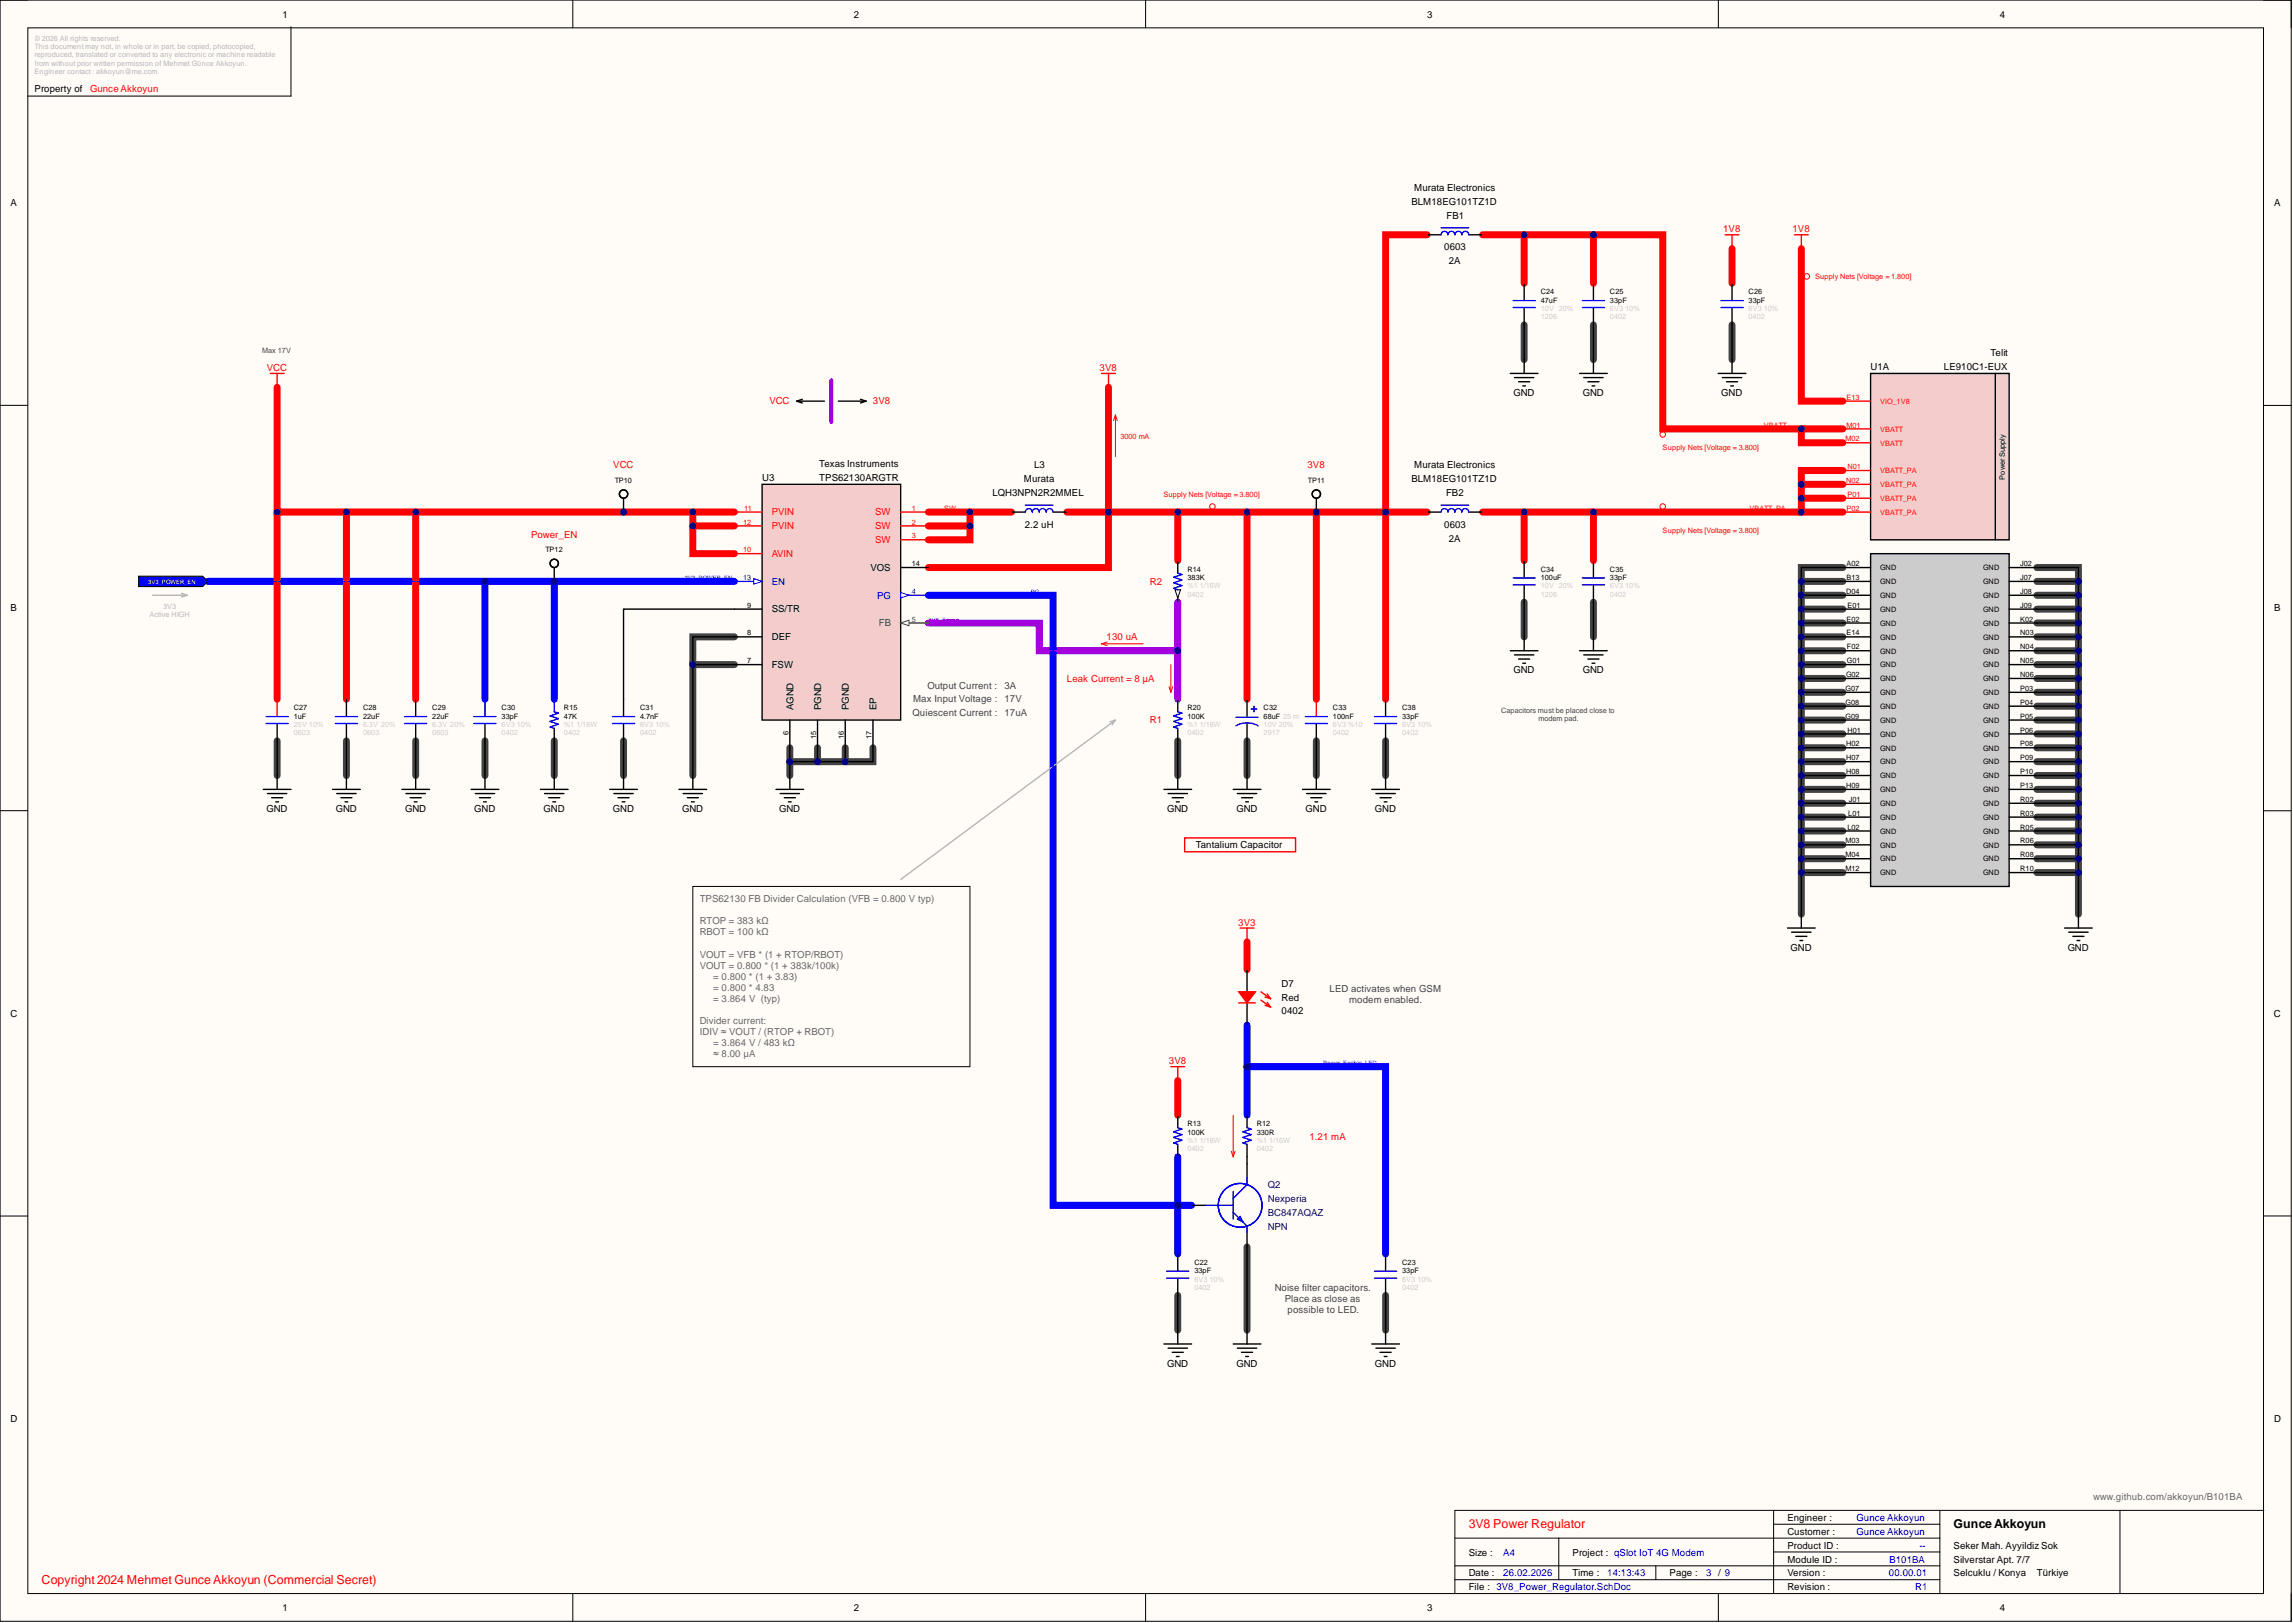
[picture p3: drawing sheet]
<svg xmlns="http://www.w3.org/2000/svg" width="420mm" height="297mm" viewBox="0 0 420 297" stroke-linecap="round" stroke-linejoin="round" font-family="sans-serif">
<defs><g id="words">
<g font-size="2.3" fill="#f00">
<text x="268.9" y="279.7">3V8 Power Regulator</text>
<text x="7.6" y="289.9">Copyright 2024 Mehmet Gunce Akkoyun (Commercial Secret)</text>
</g>
<text font-size="2.3" x="357.7" y="279.7">Gunce Akkoyun</text>
<g font-size="1.8">
<text x="51.7" y="3.2">1</text>
<text x="156.3" y="3.2">2</text>
<text x="261.3" y="3.2">3</text>
<text x="366.1" y="3.2">4</text>
<text x="6.3" y="16.9">Property of</text>
<text x="258.9" y="34.9">Murata Electronics</text>
<text x="1.9" y="37.7">A</text>
<text x="258.4" y="37.5">BLM18EG101TZ1D</text>
<text x="264.8" y="40">FB1</text>
<text x="416.4" y="37.7">A</text>
<text x="264.4" y="45.8">0603</text>
<text x="265.3" y="48.4">2A</text>
<text x="364.4" y="65.1">Telit</text>
<text x="342.4" y="67.7">U1A</text>
<text x="355.9" y="67.7">LE910C1-EUX</text>
<text x="277.1" y="72.5">GND</text>
<text x="289.8" y="72.5">GND</text>
<text x="315.1" y="72.5">GND</text>
<text x="139.5" y="88">U3</text>
<text x="150" y="88">TPS62130ARGTR</text>
<text x="150" y="85.4">Texas Instruments</text>
<text x="187.5" y="88.2">Murata</text>
<text x="189.3" y="85.7">L3</text>
<text x="258.4" y="88.2">BLM18EG101TZ1D</text>
<text x="258.9" y="85.7">Murata Electronics</text>
<text x="181.7" y="90.8">LQH3NPN2R2MMEL</text>
<text x="264.7" y="90.8">FB2</text>
<text x="187.6" y="96.6">2.2 uH</text>
<text x="264.4" y="96.6">0603</text>
<text x="265.3" y="99.1">2A</text>
<text x="159.4" y="104.5">VOS</text>
<text x="1.9" y="111.9">B</text>
<text x="141.3" y="112.1">SS/TR</text>
<text x="416.4" y="111.9">B</text>
<text x="141.3" y="117.2">DEF</text>
<text x="141.3" y="122.2">FSW</text>
<text x="277.1" y="123.2">GND</text>
<text x="289.8" y="123.2">GND</text>
<text x="145.3" y="130" transform="rotate(-90 145.3 130)">AGND</text>
<text x="150.3" y="130" transform="rotate(-90 150.3 130)">PGND</text>
<text x="155.4" y="130" transform="rotate(-90 155.4 130)">PGND</text>
<text x="160.5" y="130" transform="rotate(-90 160.5 130)">EP</text>
<text x="48.8" y="148.6">GND</text>
<text x="61.5" y="148.6">GND</text>
<text x="74.2" y="148.6">GND</text>
<text x="86.8" y="148.6">GND</text>
<text x="99.5" y="148.6">GND</text>
<text x="112.2" y="148.6">GND</text>
<text x="124.9" y="148.6">GND</text>
<text x="142.6" y="148.6">GND</text>
<text x="213.7" y="148.6">GND</text>
<text x="226.4" y="148.6">GND</text>
<text x="239" y="148.6">GND</text>
<text x="251.7" y="148.6">GND</text>
<text x="218.9" y="155.2">Tantalium Capacitor</text>
<text x="327.8" y="174">GND</text>
<text x="378.6" y="174">GND</text>
<text x="234.6" y="185.7">0402</text>
<text x="234.6" y="183.1">Red</text>
<text x="234.6" y="180.6">D7</text>
<text x="1.9" y="186.1">C</text>
<text x="416.3" y="186.1">C</text>
<text x="213.7" y="250.2">GND</text>
<text x="226.4" y="250.2">GND</text>
<text x="251.7" y="250.2">GND</text>
<text x="1.9" y="260.3">D</text>
<text x="416.4" y="260.3">D</text>
<text x="327.2" y="278.4">Engineer :</text>
<text x="327.2" y="280.9">Customer :</text>
<text x="268.9" y="284.7">Size :</text>
<text x="287.9" y="284.7">Project : qSlot IoT 4G Modem</text>
<text x="327.2" y="283.4">Product ID :</text>
<text x="327.2" y="286">Module ID :</text>
<text x="357.7" y="283.4">Seker Mah. Ayyildiz Sok</text>
<text x="357.7" y="286">Silverstar Apt. 7/7</text>
<text x="268.9" y="291.1">File : 3V8_Power_Regulator.SchDoc</text>
<text x="268.9" y="288.5">Date :</text>
<text x="287.9" y="288.5">Time :</text>
<text x="305.7" y="288.5">Page :</text>
<text x="327.2" y="291.1">Revision :</text>
<text x="327.2" y="288.5">Version :</text>
<text x="357.7" y="288.5">Selcuklu / Konya</text>
<text x="372.9" y="288.5">Türkiye</text>
<text x="51.7" y="294.9">1</text>
<text x="156.3" y="294.9">2</text>
<text x="261.3" y="294.9">3</text>
<text x="366.1" y="294.9">4</text>
</g>
<g font-size="1.8" fill="#f00">
<text x="16.5" y="16.9">Gunce Akkoyun</text>
<text x="315.5" y="42.5">1V8</text>
<text x="328.2" y="42.5">1V8</text>
<text x="48.9" y="67.9">VCC</text>
<text x="201.3" y="67.9">3V8</text>
<text x="140.9" y="74">VCC</text>
<text x="159.8" y="74">3V8</text>
<text x="112.3" y="85.7">VCC</text>
<text x="239.4" y="85.7">3V8</text>
<text x="141.3" y="94.3">PVIN</text>
<text x="160.2" y="94.3">SW</text>
<text x="97.2" y="98.4">Power_EN</text>
<text x="141.3" y="101.9">AVIN</text>
<text x="141.3" y="96.9">PVIN</text>
<text x="160.2" y="96.9">SW</text>
<text x="160.2" y="99.4">SW</text>
<text x="210.5" y="107">R2</text>
<text x="202.6" y="117.2">130 uA</text>
<text x="195.3" y="124.8">Leak Current = 8 µA</text>
<text x="210.5" y="132.4">R1</text>
<text x="226.7" y="169.4">3V3</text>
<text x="214" y="194.8">3V8</text>
<text x="239.7" y="208.6">1.21 mA</text>
</g>
<g font-size="1.8" fill="#00f">
<text x="141.3" y="107">EN</text>
<text x="160.6" y="109.5">PG</text>
<text x="339.9" y="278.4">Gunce Akkoyun</text>
<text x="339.9" y="280.9">Gunce Akkoyun</text>
<text x="275.2" y="284.7">A4</text>
<text x="345.9" y="286">B101BA</text>
<text x="351.4" y="283.4">--</text>
<text x="275.2" y="288.5">26.02.2026</text>
<text x="294.3" y="288.5">14:13:43</text>
<text x="312.3" y="288.5">3 / 9</text>
<text x="345.8" y="288.5">00.00.01</text>
<text x="350.7" y="291.1">R1</text>
</g>
<text font-size="1.8" fill="#38761d" x="160.9" y="114.6">FB</text>
<g font-size="1.8" fill="#434343">
<text x="167.1" y="131.1">Quiescent Current :</text>
<text x="167.2" y="128.6">Max Input Voltage :</text>
<text x="169.8" y="126">Output Current :</text>
<text x="183.9" y="126">3A</text>
<text x="183.9" y="128.6">17V</text>
<text x="183.9" y="131.1">17uA</text>
<text x="243.4" y="181.6">LED activates when GSM</text>
<text x="247" y="183.6">modem enabled.</text>
<text x="233.4" y="236.2">Noise filter capacitors.</text>
<text x="235.2" y="238.3">Place as close as</text>
<text x="235.7" y="240.3">possible to LED.</text>
</g>
<g font-size="1.8" fill="#666">
<text x="128.1" y="165.1">TPS62130 FB Divider Calculation (VFB = 0.800 V typ)</text>
<text x="128.1" y="169.2">RTOP = 383 kΩ</text>
<text x="128.1" y="171.2">RBOT = 100 kΩ</text>
<text x="128.1" y="175.3">VOUT = VFB * (1 + RTOP/RBOT)</text>
<text x="128.1" y="177.3">VOUT = 0.800 * (1 + 383k/100k)</text>
<text x="130.6" y="179.3">= 0.800 * (1 + 3.83)</text>
<text x="130.6" y="181.4">= 0.800 * 4.83</text>
<text x="130.6" y="183.4">= 3.864 V (typ)</text>
<text x="128.1" y="187.4">Divider current:</text>
<text x="128.1" y="189.5">IDIV ≈ VOUT / (RTOP + RBOT)</text>
<text x="130.6" y="191.5">= 3.864 V / 483 kΩ</text>
<text x="130.6" y="193.5">≈ 8.00 µA</text>
<text x="383.2" y="274.6">www.github.com/akkoyun/B101BA</text>
</g>
<g font-size="1.8" fill="#000080">
<text x="232.1" y="220">Nexperia</text>
<text x="232.1" y="217.5">Q2</text>
<text x="232.1" y="222.5">BC847AQAZ</text>
<text x="232.1" y="225.1">NPN</text>
</g>
<g font-size="1.4" fill="#b7b7b7">
<text x="6.3" y="7.4">© 2026 All rights reserved.</text>
<text x="6.3" y="9">This document may not, in whole or in part, be copied, photocopied,</text>
<text x="6.3" y="10.5">reproduced, translated or converted to any electronic or machine readable</text>
<text x="6.3" y="12">from without prior written permission of Mehmet Günce Akkoyun.</text>
<text x="6.3" y="13.5">Engineer contact : akkoyun@me.com</text>
<text x="27.4" y="113">Active HIGH</text>
<text x="29.8" y="111.5">3V3</text>
</g>
<g font-size="1.4">
<text x="282.1" y="53.9">C24</text>
<text x="294.8" y="53.9">C25</text>
<text x="320.1" y="53.9">C26</text>
<text x="282.1" y="55.4">47uF</text>
<text x="294.8" y="55.4">33pF</text>
<text x="320.1" y="55.4">33pF</text>
<text x="112.5" y="88.4">TP10</text>
<text x="239.5" y="88.4">TP11</text>
<text x="99.9" y="101.1">TP12</text>
<text x="166.9" y="103.6">14</text>
<text x="217.4" y="106.2">383K</text>
<text x="217.4" y="104.6">R14</text>
<text x="282.1" y="106.2">100uF</text>
<text x="282.1" y="104.6">C34</text>
<text x="294.8" y="106.2">33pF</text>
<text x="294.8" y="104.6">C35</text>
<text x="338.1" y="106.2">B13</text>
<text x="338.1" y="103.6">A02</text>
<text x="344.2" y="106.9">GND</text>
<text x="344.2" y="104.4">GND</text>
<text x="363.1" y="104.4">GND</text>
<text x="363.1" y="106.9">GND</text>
<text x="369.8" y="103.6">J02</text>
<text x="369.8" y="106.2">J07</text>
<text x="136.8" y="111.2">9</text>
<text x="338" y="108.7">D04</text>
<text x="338.1" y="113.8">E02</text>
<text x="338.2" y="111.2">E01</text>
<text x="344.2" y="112">GND</text>
<text x="344.2" y="109.5">GND</text>
<text x="363.1" y="109.5">GND</text>
<text x="363.1" y="112">GND</text>
<text x="369.8" y="113.8">K02</text>
<text x="369.8" y="108.7">J08</text>
<text x="369.8" y="111.2">J09</text>
<text x="136.8" y="116.3">8</text>
<text x="338.1" y="116.3">E14</text>
<text x="338.1" y="118.8">F02</text>
<text x="344.2" y="114.5">GND</text>
<text x="344.2" y="117.1">GND</text>
<text x="344.2" y="119.6">GND</text>
<text x="363.1" y="114.5">GND</text>
<text x="363.1" y="117.1">GND</text>
<text x="363.1" y="119.6">GND</text>
<text x="369.8" y="116.3">N03</text>
<text x="369.8" y="118.8">N04</text>
<text x="136.8" y="121.4">7</text>
<text x="338" y="123.9">G02</text>
<text x="338.1" y="121.4">G01</text>
<text x="344.2" y="122.1">GND</text>
<text x="344.2" y="124.7">GND</text>
<text x="363.1" y="122.1">GND</text>
<text x="363.1" y="124.7">GND</text>
<text x="369.8" y="121.4">N05</text>
<text x="369.8" y="123.9">N06</text>
<text x="53.8" y="131.5">1uF</text>
<text x="53.8" y="130">C27</text>
<text x="66.5" y="131.5">22uF</text>
<text x="66.5" y="130">C28</text>
<text x="79.1" y="131.5">22uF</text>
<text x="79.1" y="130">C29</text>
<text x="91.8" y="131.5">33pF</text>
<text x="91.8" y="130">C30</text>
<text x="103.2" y="131.5">47K</text>
<text x="103.2" y="130">R15</text>
<text x="117.2" y="131.5">4.7nF</text>
<text x="117.2" y="130">C31</text>
<text x="217.4" y="131.5">100K</text>
<text x="217.4" y="130">R20</text>
<text x="231.3" y="131.5">68uF 25 m</text>
<text x="231.3" y="130">C32</text>
<text x="244" y="131.5">100nF</text>
<text x="244" y="130">C33</text>
<text x="256.7" y="131.5">33pF</text>
<text x="256.7" y="130">C38</text>
<text x="337.9" y="126.5">G07</text>
<text x="337.9" y="129">G08</text>
<text x="337.9" y="131.5">G09</text>
<text x="344.2" y="127.2">GND</text>
<text x="344.2" y="129.8">GND</text>
<text x="363.1" y="127.2">GND</text>
<text x="363.1" y="129.8">GND</text>
<text x="369.8" y="126.5">P03</text>
<text x="369.8" y="129">P04</text>
<text x="369.8" y="131.5">P05</text>
<text x="338" y="136.6">H02</text>
<text x="338.2" y="134.1">H01</text>
<text x="344.2" y="134.8">GND</text>
<text x="344.2" y="137.4">GND</text>
<text x="344.2" y="132.3">GND</text>
<text x="363.1" y="132.3">GND</text>
<text x="363.1" y="134.8">GND</text>
<text x="363.1" y="137.4">GND</text>
<text x="369.8" y="134.1">P06</text>
<text x="369.8" y="136.6">P08</text>
<text x="338" y="139.1">H07</text>
<text x="338" y="141.7">H08</text>
<text x="344.2" y="139.9">GND</text>
<text x="344.2" y="142.4">GND</text>
<text x="363.1" y="139.9">GND</text>
<text x="363.1" y="142.4">GND</text>
<text x="369.8" y="139.1">P09</text>
<text x="369.8" y="141.7">P10</text>
<text x="338" y="144.2">H09</text>
<text x="338.4" y="149.3">L01</text>
<text x="338.5" y="146.8">J01</text>
<text x="344.2" y="147.5">GND</text>
<text x="344.2" y="145">GND</text>
<text x="363.1" y="145">GND</text>
<text x="363.1" y="147.5">GND</text>
<text x="369.8" y="144.2">P13</text>
<text x="369.8" y="146.8">R02</text>
<text x="369.8" y="149.3">R03</text>
<text x="337.9" y="154.4">M03</text>
<text x="338.2" y="151.8">L02</text>
<text x="344.2" y="150.1">GND</text>
<text x="344.2" y="152.6">GND</text>
<text x="344.2" y="155.1">GND</text>
<text x="363.1" y="150.1">GND</text>
<text x="363.1" y="152.6">GND</text>
<text x="363.1" y="155.1">GND</text>
<text x="369.8" y="151.8">R05</text>
<text x="369.8" y="154.4">R06</text>
<text x="337.9" y="156.9">M04</text>
<text x="337.9" y="159.4">M12</text>
<text x="344.2" y="157.7">GND</text>
<text x="344.2" y="160.2">GND</text>
<text x="363.1" y="157.7">GND</text>
<text x="363.1" y="160.2">GND</text>
<text x="369.8" y="156.9">R08</text>
<text x="369.8" y="159.4">R10</text>
<text x="217.4" y="207.7">100K</text>
<text x="217.4" y="206.1">R13</text>
<text x="230.1" y="207.7">330R</text>
<text x="230.1" y="206.1">R12</text>
<text x="218.7" y="233">33pF</text>
<text x="218.7" y="231.5">C22</text>
<text x="256.7" y="233">33pF</text>
<text x="256.7" y="231.5">C23</text>
</g>
<g font-size="1.4" fill="#f00">
<text x="332.3" y="51.1">Supply Nets [Voltage = 1.800]</text>
<text x="338.1" y="73.2">E13</text>
<text x="344.2" y="73.9">VIO_1V8</text>
<text x="205.1" y="80.3">3000 mA</text>
<text x="304.4" y="82.3">Supply Nets [Voltage = 3.800]</text>
<text x="322.9" y="78.2">VBATT</text>
<text x="337.9" y="80.8">M02</text>
<text x="338.1" y="78.2">M01</text>
<text x="344.2" y="79">VBATT</text>
<text x="344.2" y="81.5">VBATT</text>
<text x="338" y="88.4">N02</text>
<text x="338.2" y="85.9">N01</text>
<text x="344.2" y="86.6">VBATT_PA</text>
<text x="344.2" y="89.2">VBATT_PA</text>
<text x="136.2" y="93.5">11</text>
<text x="166.9" y="93.5">1</text>
<text x="172.8" y="93.5">SW</text>
<text x="213" y="90.9">Supply Nets [Voltage = 3.800]</text>
<text x="320.3" y="93.5">VBATT_PA</text>
<text x="338.1" y="93.5">P02</text>
<text x="338.2" y="90.9">P01</text>
<text x="344.2" y="91.7">VBATT_PA</text>
<text x="344.2" y="94.2">VBATT_PA</text>
<text x="136" y="101.1">10</text>
<text x="136" y="96">12</text>
<text x="166.9" y="96">2</text>
<text x="166.9" y="98.5">3</text>
<text x="304.4" y="97.5">Supply Nets [Voltage = 3.800]</text>
</g>
<g font-size="1.4" fill="#ccc">
<text x="282.1" y="58.4">1206</text>
<text x="282.1" y="56.9">10V 20%</text>
<text x="294.8" y="58.4">0402</text>
<text x="294.8" y="56.9">6V3</text>
<text x="320.1" y="58.4">0402</text>
<text x="320.1" y="56.9">6V3</text>
<text x="282.1" y="107.7">10V 20%</text>
<text x="294.8" y="107.7">6V3</text>
<text x="217.4" y="109.2">0402</text>
<text x="282.1" y="109.2">1206</text>
<text x="294.8" y="109.2">0402</text>
<text x="53.8" y="133.1">25V 10%</text>
<text x="91.8" y="134.6">0402</text>
<text x="91.8" y="133.1">6V3</text>
<text x="103.2" y="134.6">0402</text>
<text x="117.2" y="134.6">0402</text>
<text x="217.4" y="134.6">0402</text>
<text x="231.3" y="134.6">2917</text>
<text x="231.3" y="133.1">10V 20%</text>
<text x="244" y="134.6">0402</text>
<text x="256.7" y="134.6">0402</text>
<text x="256.7" y="133.1">6V3</text>
<text x="217.4" y="210.7">0402</text>
<text x="230.1" y="210.7">0402</text>
<text x="218.7" y="236.1">0402</text>
<text x="218.7" y="234.6">6V3</text>
<text x="256.7" y="236.1">0402</text>
<text x="256.7" y="234.6">6V3</text>
</g>
<g font-size="1.4" fill="#434343">
<text x="48" y="64.5">Max 17V</text>
<text x="274.8" y="130.5">Capacitors must be placed close to</text>
<text x="281.7" y="132">modem pad.</text>
</g>
<g font-size="1.4" fill="#00f">
<text x="136" y="106.2">13</text>
<text x="166.9" y="108.7">4</text>
</g>
<text font-size="1.4" fill="#38761d" x="166.9" y="113.8">5</text>
<g font-size="1.3">
<text x="367.1" y="87.8" transform="rotate(-90 367.1 87.8)">Power Supply</text>
<text x="144.3" y="134.5" transform="rotate(-90 144.3 134.5)">6</text>
<text x="149.4" y="135.3" transform="rotate(-90 149.4 135.3)">15</text>
<text x="154.5" y="135.3" transform="rotate(-90 154.5 135.3)">16</text>
<text x="159.6" y="135.3" transform="rotate(-90 159.6 135.3)">17</text>
</g>
<text font-size="1.1" fill="#fff" x="27.1" y="106.8">3V3_POWER_EN</text>
<g font-size="1.1" fill="#00f">
<text x="125.4" y="106.2">3V3_POWER_EN</text>
<text x="188.7" y="108.7">PG</text>
<text x="242.3" y="195">Power_Enable_LED</text>
</g>
<text font-size="1.1" fill="#90f" x="170" y="113.8">3V8_Sense</text>
</g></defs>
<path d="M0 0h419.5v296.7h-419.5z" fill-rule="evenodd" fill="#fffcf8"/>
<path d="M0 0h419.5v296.7h-419.5z" fill="none" stroke="#000" stroke-width=".18"/>
<path d="M5.1 5.1h409.3v286.6h-409.3z" fill-rule="evenodd" fill="#fffcf8"/>
<g fill="none" stroke="#000" stroke-width=".18">
<path d="M0 0h5.1M5.1 5.1h409.3v286.6h-409.3zM53.3 4.9v12.7h-48.2M104.9 0v5.1M209.7 0v5.1M314.6 0v5.1M414.4 0h5.1v5.1M0 74.2h5.1M414.4 74.2h5.1M0 148.4h5.1M414.4 148.4h5.1M126.8 162.2h50.8v33h-50.8z"/>
<path d="M0 222.6h5.1M414.4 222.5h5.1M324.7 279h30.5M324.7 276.4v15.3M355.2 276.4v15.3M388.1 276.4v15.3M414.5 276.4h-148.1v15.3M104.9 291.7v5M209.7 291.7v5M266.4 281.5h88.8M266.4 286.6h88.8M266.4 289.1h88.8"/>
<path d="M285.4 281.5v7.6M303.2 286.6v2.5M314.6 291.7v5M324.7 284h30.5M419.5 291.7v5"/>
</g>
<g fill="none" stroke="#434343" stroke-width="1.3">
<path d="M279 59.5v6.3M291.7 59.5v6.3M317.1 59.5v6.3M134.5 116.6h-7.7v5M279 110.2v6.4M291.7 110.2v6.4M329.8 119.1h7.6M329.8 116.6h7.6M329.8 114h7.6M329.8 111.5h7.6M329.8 108.9h7.6M329.8 106.4h7.6"/>
<path d="M337.4 103.9h-7.6v63.4M372.9 103.9h7.6v63.4M372.9 119.1h7.6M372.9 116.6h7.6M372.9 114h7.6M372.9 111.5h7.6M372.9 108.9h7.6M372.9 106.4h7.6M50.7 135.6v6.3M63.4 135.6v6.3M76.1 135.6v6.3M88.8 135.6v6.3"/>
<path d="M101.5 135.6v6.3M114.2 135.6v6.3M134.5 121.6h-7.7v20.3M144.6 136.9v5M149.7 136.9v2.5h-5.1M154.7 136.9v2.5h-5M159.8 136.9v2.5h-5.1M215.6 135.6v6.3M228.3 135.6v6.3M241 135.6v6.3M253.7 135.6v6.3M329.8 139.4h7.6"/>
<path d="M329.8 136.9h7.6M329.8 134.3h7.6M329.8 131.8h7.6M329.8 129.2h7.6M329.8 126.7h7.6M329.8 124.2h7.6M329.8 121.6h7.6M372.9 139.4h7.6M372.9 136.9h7.6M372.9 134.3h7.6M372.9 131.8h7.6M372.9 129.2h7.6"/>
<path d="M372.9 126.7h7.6M372.9 124.2h7.6M372.9 121.6h7.6M329.8 159.7h7.6M329.8 157.2h7.6M329.8 154.6h7.6M329.8 152.1h7.6M329.8 149.5h7.6M329.8 147h7.6M329.8 144.5h7.6M329.8 141.9h7.6M372.9 159.7h7.6"/>
<path d="M372.9 157.2h7.6M372.9 154.6h7.6M372.9 152.1h7.6M372.9 149.5h7.6M372.9 147h7.6M372.9 144.5h7.6M372.9 141.9h7.6M215.6 237.1v6.3M228.3 228.2v15.2M253.7 237.1v6.3"/>
</g>
<g fill="none" stroke="#f00" stroke-width="1.3">
<path d="M261.3 43h-7.6v85M271.4 43h20.3M279 43v8.9M291.7 43h12.7v35.5h25.4v2.5h7.6M291.7 43v8.9M317.1 45.5v6.4M329.8 45.5v27.9h7.6M50.7 70.9v22.8h83.8M202.9 70.9v33h-32.9M329.8 78.5h7.6M50.7 93.7v34.3M63.4 93.7v34.3"/>
<path d="M76.1 93.7v34.3M126.8 93.7v2.6h7.7M126.8 96.3v5h7.7M170 93.7h15.2M177.6 93.7v2.6h-7.6M177.6 96.3v2.5h-7.6M195.3 93.7h66M215.6 93.7v8.9M228.3 93.7v34.3M241 93.7v34.3M271.4 93.7h20.3M279 93.7v8.9"/>
<path d="M329.8 88.6v5.1h7.6M329.8 93.7h-38.1v8.9M329.8 91.2h7.6M329.8 88.6h7.6M337.4 86.1h-7.6v2.5M228.3 172.4v5.1M215.6 197.8v6.3"/>
</g>
<path d="M38.1 106.4h96.4M88.8 106.4v21.6M101.5 106.4v21.6M170 108.9h22.8v111.7h25.4M228.3 195.2h25.4v34.3M228.3 187.6v16.5M215.6 211.7v17.8" fill="none" stroke="#00f" stroke-width="1.3"/>
<path d="M170 114h20.3v5.1h25.3v8.9M215.6 110.2v8.9" fill="none" stroke="#90f" stroke-width="1.3"/>
<path d="M204.2 131.8l-39.3 29.2M204.2 131.8l-1 .3M204.2 131.8l-.6 .9" fill="none" stroke="#b7b7b7" stroke-width=".26"/>
<path d="M152.2 69.6v7.6" fill="none" stroke="#90f" stroke-width=".77"/>
<g fill="none" stroke="#000" stroke-width=".26">
<path d="M279 51.9v3M279 56.4v3.1M291.7 51.9v3M291.7 56.4v3.1M145.9 73.4h5M145.9 73.4l1 .4M146.9 73.1l-1 .3M153.5 73.4h5.1M157.5 73.1l1.1 .3M158.6 73.4l-1.1 .4M276.5 68.3h5.1M277.3 69.1h3.5"/>
<path d="M278 69.9h2.1M278.8 70.6h.5M279 65.8v2.5M289.2 68.3h5.1M290 69.1h3.5M290.7 69.9h2M291.5 70.6h.5M291.7 65.8v2.5M261.3 93.7h2.5M268.9 93.7h2.5M276.5 119.1h5.1M277.3 119.9h3.5"/>
<path d="M279 102.6v3M279 107.2v3M279 116.6v2.5M289.2 119.1h5.1M290 119.9h3.5M291.7 102.6v3M291.7 107.2v3M291.7 116.6v2.5M278 120.6h2.1M278.8 121.4h.5M290.7 120.6h2M291.5 121.4h.5"/>
<path d="M228.3 177.5v4M228.3 183.6v4M228.3 204.1v2.3M228.3 209.4v2.3M228.3 213v2.5M215.6 229.5v3M215.6 234v3.1M218.2 220.6h2.5M228.3 225.7v2.5M213.1 246h5.1M213.9 246.7h3.5M214.6 247.5h2"/>
<path d="M215.4 248.3h.5M215.6 243.4v2.6M225.8 246h5M226.5 246.7h3.6M227.3 247.5h2M228.1 248.3h.5M228.3 243.4v2.6"/>
</g>
<g fill="none" stroke="#00f" stroke-width=".26">
<path d="M277 55h4.1M277 56.3h4.1M289.7 55h4.1M289.7 56.3h4.1M263.8 93.7a.63 .63 0 0 1 .7-.6 .63 .63 0 0 1 .6 .6 .63 .63 0 0 1 .6-.6 .63 .63 0 0 1 .7 .6 .63 .63 0 0 1 .6-.6 .63 .63 0 0 1 .6 .6 .63 .63 0 0 1 .7-.6 .63 .63 0 0 1 .6 .6M263.8 92.5h5.1M277 105.8h4.1M277 107h4.1M289.7 105.8h4.1M289.7 107h4.1M225.8 218.1v5M228.3 206.4l.8 .2-1.6 .6 1.6 .5-1.6 .5 1.6 .5-1.6 .5 .8 .2"/>
<path d="M228.3 215.5v1.3l-2.5 2.5M213.6 232.7h4.1M213.6 233.9h4.1M220.7 220.6h5.1M225.8 221.9l2.5 2.5v1.3M227 222.6l.5 1-1-.5z"/>
<circle cx="227" cy="220.6" r="4"/>
</g>
<path d="M216.9 153.4h20.3v2.5h-20.3zM227 169.8h2.6M228.3 169.8v2.6M226.8 183.6h3" fill="none" stroke="#f00" stroke-width=".26"/>
<path d="M226.8 181.5h3l-1.5 2.1z" fill="#f00"/>
<path d="M315.8 43h2.6M317.1 43v2.5M328.5 43h2.6M329.8 43v2.5M226.8 181.5h3l-1.5 2.1zM230.8 181.5l1.8 1.3M230.8 183l1.8 1.3M231.6 182.5l1 .3M231.6 184l1 .3M232 181.9l.6 .9M232 183.4l.6 .9" fill="none" stroke="#f00" stroke-width=".26"/>
<g fill="none" stroke="#000" stroke-width=".26">
<path d="M317.1 51.9v3M317.1 56.4v3.1M314.6 68.3h5M315.3 69.1h3.6M316.1 69.9h2M316.9 70.6h.5M317.1 65.8v2.5M327.3 169.8h5M328 170.6h3.6M328.8 171.4h2M329.5 172.1h.5M329.8 167.3v2.5"/>
<path d="M378 169.8h5.1M378.7 170.6h3.6M379.5 171.4h2M380.3 172.1h.5M380.5 167.3v2.5M253.7 229.5v3M253.7 234v3.1M251.1 246h5.1M251.9 246.7h3.6M252.7 247.5h2M253.4 248.3h.5M253.7 243.4v2.6"/>
</g>
<path d="M225.4 210.7l.4 1M225.8 204.1v7.6M226.1 210.7l-.3 1" fill="none" stroke="#f00" stroke-width=".18"/>
<path d="M315.1 55h4M315.1 56.3h4M251.6 232.7h4.1M251.6 233.9h4.1" fill="none" stroke="#00f" stroke-width=".26"/>
<path d="M342.5 68.3h25.3v30.5h-25.3z" fill-rule="evenodd" fill="#f4cccc"/>
<path d="M342.5 68.3h25.3v30.5h-25.3zM365.3 68.3v30.5" fill="none" stroke="#000" stroke-width=".26"/>
<path d="M337.4 78.5h5.1M337.4 81h5.1M337.4 86.1h5.1M337.4 88.6h5.1M337.4 91.2h5.1M337.4 93.7h5.1" fill="none" stroke="#f00" stroke-width=".26"/>
<path d="M342.5 101.3h25.3v60.9h-25.3z" fill-rule="evenodd" fill="#ccc"/>
<g fill="none" stroke="#000" stroke-width=".26">
<path d="M261.3 43h2.5M268.9 43h2.5M337.4 106.4h5.1M337.4 111.5h5.1M337.4 114h5.1M337.4 116.6h5.1M337.4 119.1h5.1M337.4 103.9h5.1M337.4 108.9h5.1M342.5 101.3h25.3v60.9h-25.3zM367.8 106.4h5.1M367.8 111.5h5.1"/>
<path d="M367.8 114h5.1M367.8 116.6h5.1M367.8 119.1h5.1M367.8 103.9h5.1M367.8 108.9h5.1M50.7 132.5v3.1M88.8 132.5v3.1M101.5 133.3v2.3M337.4 121.6h5.1M337.4 124.2h5.1M337.4 134.3h5.1M337.4 136.9h5.1"/>
<path d="M337.4 126.7h5.1M337.4 129.2h5.1M337.4 131.8h5.1M337.4 139.4h5.1M367.8 121.6h5.1M367.8 124.2h5.1M367.8 134.3h5.1M367.8 136.9h5.1M367.8 126.7h5.1M367.8 129.2h5.1M367.8 131.8h5.1M367.8 139.4h5.1"/>
<path d="M48.2 144.5h5.1M49 145.2h3.5M49.7 146h2.1M50.5 146.8h.5M50.7 141.9v2.6M60.9 144.5h5.1M61.6 145.2h3.6M62.4 146h2M63.2 146.8h.5M63.4 141.9v2.6M73.6 144.5h5M74.3 145.2h3.6"/>
<path d="M75.1 146h2M75.9 146.8h.5M76.1 141.9v2.6M86.3 144.5h5M87 145.2h3.6M87.8 146h2M88.5 146.8h.5M88.8 141.9v2.6M98.9 144.5h5.1M99.7 145.2h3.5M100.5 146h2M101.2 146.8h.5"/>
<path d="M101.5 141.9v2.6M337.4 147h5.1M337.4 149.5h5.1M337.4 152.1h5.1M337.4 154.6h5.1M337.4 157.2h5.1M337.4 159.7h5.1M337.4 141.9h5.1M337.4 144.5h5.1M367.8 147h5.1M367.8 149.5h5.1M367.8 152.1h5.1"/>
<path d="M367.8 154.6h5.1M367.8 157.2h5.1M367.8 159.7h5.1M367.8 141.9h5.1M367.8 144.5h5.1"/>
</g>
<path d="M49.5 68.3h2.5M50.7 68.3v2.6M337.4 73.4h5.1M50.7 128v3" fill="none" stroke="#f00" stroke-width=".26"/>
<path d="M263.8 43a.63 .63 0 0 1 .7-.7 .63 .63 0 0 1 .6 .7 .63 .63 0 0 1 .6-.7 .63 .63 0 0 1 .7 .7 .63 .63 0 0 1 .6-.7 .63 .63 0 0 1 .6 .7 .63 .63 0 0 1 .7-.7 .63 .63 0 0 1 .6 .7M263.8 41.7h5.1M48.7 131.2h4.1M48.7 132.4h4.1M86.8 131.2h4M86.8 132.4h4M88.8 128v3M101.5 128v2.3l.7 .2-1.5 .5 1.5 .5-1.5 .5 1.5 .5-1.5 .6 .8 .2" fill="none" stroke="#00f" stroke-width=".26"/>
<path d="M27.9 108.9h6.4M33.2 108.6l1.1 .3M34.3 108.9l-1.1 .4" fill="none" stroke="#b7b7b7" stroke-width=".26"/>
<path d="M25.4 105.5h11.7l1 .9-1 1h-11.7z" fill-rule="evenodd" fill="#00f"/>
<path d="M25.4 105.5h11.7l1 .9-1 1h-11.7z" fill="none" stroke="#000" stroke-width=".18"/>
<g fill="none" stroke="#000" stroke-width=".26">
<path d="M185.2 93.7h2.5M192.8 93.7h2.5M114.2 128v3M114.2 132.5v3.1M228.3 128v3.2M228.3 132.4v3.2M241 132.5v3.1M253.7 128v3M253.7 132.5v3.1M111.6 144.5h5.1M112.4 145.2h3.5M113.1 146h2.1"/>
<path d="M113.9 146.8h.5M114.2 141.9v2.6M124.3 144.5h5.1M125.1 145.2h3.5M125.8 146h2.1M126.6 146.8h.5M126.8 141.9v2.6M142.1 144.5h5M142.8 145.2h3.6M143.6 146h2M144.3 146.8h.6M144.6 141.9v2.6"/>
<path d="M213.1 144.5h5.1M213.9 145.2h3.5M214.6 146h2M215.4 146.8h.5M215.6 141.9v2.6M225.8 144.5h5M226.5 145.2h3.6M227.3 146h2M228.1 146.8h.5M228.3 141.9v2.6M238.5 144.5h5M239.2 145.2h3.6"/>
<path d="M240 146h2M240.7 146.8h.5M241 141.9v2.6M251.1 144.5h5.1M251.9 145.2h3.6M252.7 146h2M253.4 146.8h.5M253.7 141.9v2.6"/>
</g>
<path d="M187.7 93.7a.63 .63 0 0 1 .7-.6 .63 .63 0 0 1 .6 .6 .63 .63 0 0 1 .6-.6 .63 .63 0 0 1 .7 .6 .63 .63 0 0 1 .6-.6 .63 .63 0 0 1 .6 .6 .63 .63 0 0 1 .7-.6 .63 .63 0 0 1 .6 .6M187.7 92.5h5.1M112.1 131.2h4.1M112.1 132.4h4.1M226.3 132.8a4 4 0 0 1 4.1 .1M226.3 131.3h4M229.1 129.8h1M229.6 129.2v1.1M239 131.2h4M239 132.4h4M251.6 131.2h4.1M251.6 132.4h4.1" fill="none" stroke="#00f" stroke-width=".26"/>
<path d="M241 128v3" fill="none" stroke="#f00" stroke-width=".26"/>
<path d="M201.7 117.8h7.6M201.7 117.8l1 .4M202.7 117.5l-1 .3M214 125.7l.4 1M214.4 121.6v5.1M214.7 125.7l-.3 1" fill="none" stroke="#f00" stroke-width=".18"/>
<circle cx="241" cy="93.7" r=".51" fill="#000080"/>
<circle cx="241" cy="93.7" r=".51" fill="none" stroke="#000080" stroke-width=".18"/>
<g fill="none" stroke="#000" stroke-width=".26">
<path d="M241 91.2v2.5"/>
<circle cx="241" cy="90.4" r=".76"/>
</g>
<circle cx="241" cy="93.7" r=".51" fill="#000080"/>
<circle cx="241" cy="93.7" r=".51" fill="none" stroke="#000080" stroke-width=".18"/>
<g fill="none" stroke="#f00" stroke-width=".18">
<path d="M222 93.2v.5"/>
<circle cx="222" cy="92.7" r=".51"/>
</g>
<circle cx="114.2" cy="93.7" r=".51" fill="#000080"/>
<circle cx="114.2" cy="93.7" r=".51" fill="none" stroke="#000080" stroke-width=".18"/>
<g fill="none" stroke="#000" stroke-width=".26">
<path d="M114.2 91.2v2.5"/>
<circle cx="114.2" cy="90.4" r=".76"/>
</g>
<circle cx="114.2" cy="93.7" r=".51" fill="#000080"/>
<circle cx="114.2" cy="93.7" r=".51" fill="none" stroke="#000080" stroke-width=".18"/>
<circle cx="101.5" cy="106.4" r=".51" fill="#000080"/>
<circle cx="101.5" cy="106.4" r=".51" fill="none" stroke="#000080" stroke-width=".18"/>
<g fill="none" stroke="#000" stroke-width=".26">
<path d="M101.5 103.9v2.5"/>
<circle cx="101.5" cy="103.1" r=".76"/>
</g>
<circle cx="101.5" cy="106.4" r=".51" fill="#000080"/>
<circle cx="101.5" cy="106.4" r=".51" fill="none" stroke="#000080" stroke-width=".18"/>
<path d="M201.7 68.3h2.5M202.9 68.3v2.6M214.4 195.2h2.5M215.6 195.2v2.6" fill="none" stroke="#f00" stroke-width=".26"/>
<path d="M215.6 102.6v2.3M215.6 107.9v2.3M215.6 128v2.3M215.6 133.3v2.3M215.6 204.1v2.3M215.6 209.4v2.3" fill="none" stroke="#000" stroke-width=".26"/>
<path d="M215.6 130.3l.8 .2-1.5 .5 1.5 .5-1.5 .5 1.5 .5-1.5 .6 .7 .2M215.6 206.4l.8 .2-1.5 .6 1.5 .5-1.5 .5 1.5 .5-1.5 .5 .7 .2" fill="none" stroke="#00f" stroke-width=".26"/>
<path d="M204.2 76v7.6M204.2 76l-.3 1M204.2 76l.4 1" fill="none" stroke="#f00" stroke-width=".18"/>
<path d="M215.1 107.9h1l-.5 1.6z" fill="#f8fcff"/>
<path d="M215.1 107.9h1l-.5 1.6z" fill="none" stroke="#000" stroke-width=".18"/>
<path d="M215.6 104.9l.8 .2-1.5 .5 1.5 .6-1.5 .5 1.5 .5-1.5 .5 .7 .2" fill="none" stroke="#00f" stroke-width=".26"/>
<g fill="none" stroke="#f00" stroke-width=".18">
<path d="M329.8 50.6h.5M304.4 78.5v.5M304.4 93.2v.5"/>
<circle cx="330.8" cy="50.6" r=".51"/>
<circle cx="304.4" cy="79.5" r=".51"/>
<circle cx="304.4" cy="92.7" r=".51"/>
</g>
<path d="M279 59.5v6.3M291.7 59.5v6.3M279 110.2v6.4M291.7 110.2v6.4" fill="none" stroke="#000" stroke-width=".26"/>
<path d="M271.4 93.7h20.3" fill="none" stroke="#f00" stroke-width=".26"/>
<circle cx="279" cy="93.7" r=".51" fill="#000080"/>
<circle cx="279" cy="93.7" r=".51" fill="none" stroke="#000080" stroke-width=".18"/>
<circle cx="291.7" cy="93.7" r=".51" fill="#000080"/>
<circle cx="291.7" cy="93.7" r=".51" fill="none" stroke="#000080" stroke-width=".18"/>
<path d="M271.4 43h20.3" fill="none" stroke="#f00" stroke-width=".26"/>
<circle cx="291.7" cy="43" r=".51" fill="#000080"/>
<circle cx="291.7" cy="43" r=".51" fill="none" stroke="#000080" stroke-width=".18"/>
<circle cx="279" cy="43" r=".51" fill="#000080"/>
<circle cx="279" cy="43" r=".51" fill="none" stroke="#000080" stroke-width=".18"/>
<path d="M261.3 43h-7.6v50.7" fill="none" stroke="#f00" stroke-width=".26"/>
<circle cx="253.7" cy="93.7" r=".51" fill="#000080"/>
<circle cx="253.7" cy="93.7" r=".51" fill="none" stroke="#000080" stroke-width=".18"/>
<path d="M228.3 211.7v1.3M215.6 237.1v6.3M228.3 228.2v15.2M253.7 237.1v6.3" fill="none" stroke="#000" stroke-width=".26"/>
<path d="M228.3 172.4v5.1" fill="none" stroke="#f00" stroke-width=".26"/>
<path d="M228.3 195.2v8.9" fill="none" stroke="#00f" stroke-width=".26"/>
<circle cx="228.3" cy="195.2" r=".51" fill="#000080"/>
<circle cx="228.3" cy="195.2" r=".51" fill="none" stroke="#000080" stroke-width=".18"/>
<path d="M228.3 195.2h25.4v34.3" fill="none" stroke="#00f" stroke-width=".26"/>
<circle cx="228.3" cy="195.2" r=".51" fill="#000080"/>
<circle cx="228.3" cy="195.2" r=".51" fill="none" stroke="#000080" stroke-width=".18"/>
<path d="M215.6 220.6v8.9" fill="none" stroke="#00f" stroke-width=".26"/>
<circle cx="215.6" cy="220.6" r=".51" fill="#000080"/>
<circle cx="215.6" cy="220.6" r=".51" fill="none" stroke="#000080" stroke-width=".18"/>
<path d="M317.1 59.5v6.3" fill="none" stroke="#000" stroke-width=".26"/>
<path d="M317.1 45.5v6.4" fill="none" stroke="#f00" stroke-width=".26"/>
<path d="M228.3 187.6v7.6" fill="none" stroke="#00f" stroke-width=".26"/>
<circle cx="228.3" cy="195.2" r=".51" fill="#000080"/>
<circle cx="228.3" cy="195.2" r=".51" fill="none" stroke="#000080" stroke-width=".18"/>
<path d="M291.7 43h12.7v35.5h25.4v2.5h7.6M329.8 45.5v27.9h7.6" fill="none" stroke="#f00" stroke-width=".26"/>
<circle cx="291.7" cy="43" r=".51" fill="#000080"/>
<circle cx="291.7" cy="43" r=".51" fill="none" stroke="#000080" stroke-width=".18"/>
<circle cx="329.8" cy="78.5" r=".51" fill="#000080"/>
<circle cx="329.8" cy="78.5" r=".51" fill="none" stroke="#000080" stroke-width=".18"/>
<path d="M337.4 86.1h-7.6v2.5" fill="none" stroke="#f00" stroke-width=".26"/>
<circle cx="329.8" cy="88.6" r=".51" fill="#000080"/>
<circle cx="329.8" cy="88.6" r=".51" fill="none" stroke="#000080" stroke-width=".18"/>
<path d="M50.7 70.9v22.8h83.8" fill="none" stroke="#f00" stroke-width=".26"/>
<circle cx="50.7" cy="93.7" r=".51" fill="#000080"/>
<circle cx="50.7" cy="93.7" r=".51" fill="none" stroke="#000080" stroke-width=".18"/>
<circle cx="63.4" cy="93.7" r=".51" fill="#000080"/>
<circle cx="63.4" cy="93.7" r=".51" fill="none" stroke="#000080" stroke-width=".18"/>
<circle cx="76.1" cy="93.7" r=".51" fill="#000080"/>
<circle cx="76.1" cy="93.7" r=".51" fill="none" stroke="#000080" stroke-width=".18"/>
<circle cx="114.2" cy="93.7" r=".51" fill="#000080"/>
<circle cx="114.2" cy="93.7" r=".51" fill="none" stroke="#000080" stroke-width=".18"/>
<circle cx="126.8" cy="93.7" r=".51" fill="#000080"/>
<circle cx="126.8" cy="93.7" r=".51" fill="none" stroke="#000080" stroke-width=".18"/>
<path d="M50.7 135.6v6.3M63.4 135.6v6.3M76.1 135.6v6.3M88.8 135.6v6.3M101.5 135.6v6.3" fill="none" stroke="#000" stroke-width=".26"/>
<path d="M38.1 106.4h96.4" fill="none" stroke="#00f" stroke-width=".26"/>
<circle cx="101.5" cy="106.4" r=".51" fill="#000080"/>
<circle cx="101.5" cy="106.4" r=".51" fill="none" stroke="#000080" stroke-width=".18"/>
<circle cx="88.8" cy="106.4" r=".51" fill="#000080"/>
<circle cx="88.8" cy="106.4" r=".51" fill="none" stroke="#000080" stroke-width=".18"/>
<path d="M144.6 136.9v5" fill="none" stroke="#000" stroke-width=".26"/>
<circle cx="144.6" cy="139.4" r=".51" fill="#000080"/>
<circle cx="144.6" cy="139.4" r=".51" fill="none" stroke="#000080" stroke-width=".18"/>
<path d="M149.7 136.9v2.5h-5.1" fill="none" stroke="#000" stroke-width=".26"/>
<circle cx="149.7" cy="139.4" r=".51" fill="#000080"/>
<circle cx="149.7" cy="139.4" r=".51" fill="none" stroke="#000080" stroke-width=".18"/>
<circle cx="144.6" cy="139.4" r=".51" fill="#000080"/>
<circle cx="144.6" cy="139.4" r=".51" fill="none" stroke="#000080" stroke-width=".18"/>
<path d="M154.7 136.9v2.5h-5" fill="none" stroke="#000" stroke-width=".26"/>
<circle cx="154.7" cy="139.4" r=".51" fill="#000080"/>
<circle cx="154.7" cy="139.4" r=".51" fill="none" stroke="#000080" stroke-width=".18"/>
<circle cx="149.7" cy="139.4" r=".51" fill="#000080"/>
<circle cx="149.7" cy="139.4" r=".51" fill="none" stroke="#000080" stroke-width=".18"/>
<path d="M159.8 136.9v2.5h-5.1" fill="none" stroke="#000" stroke-width=".26"/>
<circle cx="154.7" cy="139.4" r=".51" fill="#000080"/>
<circle cx="154.7" cy="139.4" r=".51" fill="none" stroke="#000080" stroke-width=".18"/>
<path d="M134.5 121.6h-7.7v20.3" fill="none" stroke="#000" stroke-width=".26"/>
<circle cx="126.8" cy="121.6" r=".51" fill="#000080"/>
<circle cx="126.8" cy="121.6" r=".51" fill="none" stroke="#000080" stroke-width=".18"/>
<path d="M134.5 116.6h-7.7v5" fill="none" stroke="#000" stroke-width=".26"/>
<circle cx="126.8" cy="121.6" r=".51" fill="#000080"/>
<circle cx="126.8" cy="121.6" r=".51" fill="none" stroke="#000080" stroke-width=".18"/>
<path d="M126.8 93.7v2.6h7.7" fill="none" stroke="#f00" stroke-width=".26"/>
<circle cx="126.8" cy="96.3" r=".51" fill="#000080"/>
<circle cx="126.8" cy="96.3" r=".51" fill="none" stroke="#000080" stroke-width=".18"/>
<circle cx="126.8" cy="93.7" r=".51" fill="#000080"/>
<circle cx="126.8" cy="93.7" r=".51" fill="none" stroke="#000080" stroke-width=".18"/>
<path d="M134.5 111.5h-20.3v16.5M114.2 135.6v6.3" fill="none" stroke="#000" stroke-width=".26"/>
<path d="M88.8 106.4v21.6" fill="none" stroke="#00f" stroke-width=".26"/>
<circle cx="88.8" cy="106.4" r=".51" fill="#000080"/>
<circle cx="88.8" cy="106.4" r=".51" fill="none" stroke="#000080" stroke-width=".18"/>
<path d="M101.5 106.4v21.6" fill="none" stroke="#00f" stroke-width=".26"/>
<circle cx="101.5" cy="106.4" r=".51" fill="#000080"/>
<circle cx="101.5" cy="106.4" r=".51" fill="none" stroke="#000080" stroke-width=".18"/>
<path d="M126.8 96.3v5h7.7" fill="none" stroke="#f00" stroke-width=".26"/>
<circle cx="126.8" cy="96.3" r=".51" fill="#000080"/>
<circle cx="126.8" cy="96.3" r=".51" fill="none" stroke="#000080" stroke-width=".18"/>
<path d="M170 93.7h15.2" fill="none" stroke="#f00" stroke-width=".26"/>
<circle cx="177.6" cy="93.7" r=".51" fill="#000080"/>
<circle cx="177.6" cy="93.7" r=".51" fill="none" stroke="#000080" stroke-width=".18"/>
<path d="M177.6 93.7v2.6h-7.6" fill="none" stroke="#f00" stroke-width=".26"/>
<circle cx="177.6" cy="93.7" r=".51" fill="#000080"/>
<circle cx="177.6" cy="93.7" r=".51" fill="none" stroke="#000080" stroke-width=".18"/>
<circle cx="177.6" cy="96.3" r=".51" fill="#000080"/>
<circle cx="177.6" cy="96.3" r=".51" fill="none" stroke="#000080" stroke-width=".18"/>
<path d="M177.6 96.3v2.5h-7.6" fill="none" stroke="#f00" stroke-width=".26"/>
<circle cx="177.6" cy="96.3" r=".51" fill="#000080"/>
<circle cx="177.6" cy="96.3" r=".51" fill="none" stroke="#000080" stroke-width=".18"/>
<path d="M228.3 135.6v6.3" fill="none" stroke="#000" stroke-width=".26"/>
<path d="M228.3 93.7v34.3" fill="none" stroke="#f00" stroke-width=".26"/>
<circle cx="228.3" cy="93.7" r=".51" fill="#000080"/>
<circle cx="228.3" cy="93.7" r=".51" fill="none" stroke="#000080" stroke-width=".18"/>
<path d="M241 93.7v34.3" fill="none" stroke="#f00" stroke-width=".26"/>
<circle cx="241" cy="93.7" r=".51" fill="#000080"/>
<circle cx="241" cy="93.7" r=".51" fill="none" stroke="#000080" stroke-width=".18"/>
<path d="M241 135.6v6.3M253.7 135.6v6.3" fill="none" stroke="#000" stroke-width=".26"/>
<path d="M253.7 93.7v34.3" fill="none" stroke="#f00" stroke-width=".26"/>
<circle cx="253.7" cy="93.7" r=".51" fill="#000080"/>
<circle cx="253.7" cy="93.7" r=".51" fill="none" stroke="#000080" stroke-width=".18"/>
<path d="M215.6 135.6v6.3" fill="none" stroke="#000" stroke-width=".26"/>
<path d="M215.6 110.2v8.9" fill="none" stroke="#90f" stroke-width=".26"/>
<circle cx="215.6" cy="119.1" r=".51" fill="#000080"/>
<circle cx="215.6" cy="119.1" r=".51" fill="none" stroke="#000080" stroke-width=".18"/>
<path d="M170 114h20.3v5.1h25.3v8.9" fill="none" stroke="#90f" stroke-width=".26"/>
<circle cx="215.6" cy="119.1" r=".51" fill="#000080"/>
<circle cx="215.6" cy="119.1" r=".51" fill="none" stroke="#000080" stroke-width=".18"/>
<path d="M215.6 93.7v8.9" fill="none" stroke="#f00" stroke-width=".26"/>
<circle cx="215.6" cy="93.7" r=".51" fill="#000080"/>
<circle cx="215.6" cy="93.7" r=".51" fill="none" stroke="#000080" stroke-width=".18"/>
<path d="M50.7 93.7v34.3" fill="none" stroke="#f00" stroke-width=".26"/>
<circle cx="50.7" cy="93.7" r=".51" fill="#000080"/>
<circle cx="50.7" cy="93.7" r=".51" fill="none" stroke="#000080" stroke-width=".18"/>
<path d="M63.4 93.7v34.3" fill="none" stroke="#f00" stroke-width=".26"/>
<circle cx="63.4" cy="93.7" r=".51" fill="#000080"/>
<circle cx="63.4" cy="93.7" r=".51" fill="none" stroke="#000080" stroke-width=".18"/>
<path d="M76.1 93.7v34.3" fill="none" stroke="#f00" stroke-width=".26"/>
<circle cx="76.1" cy="93.7" r=".51" fill="#000080"/>
<circle cx="76.1" cy="93.7" r=".51" fill="none" stroke="#000080" stroke-width=".18"/>
<path d="M329.8 88.6v5.1h7.6" fill="none" stroke="#f00" stroke-width=".26"/>
<circle cx="329.8" cy="93.7" r=".51" fill="#000080"/>
<circle cx="329.8" cy="93.7" r=".51" fill="none" stroke="#000080" stroke-width=".18"/>
<circle cx="329.8" cy="91.2" r=".51" fill="#000080"/>
<circle cx="329.8" cy="91.2" r=".51" fill="none" stroke="#000080" stroke-width=".18"/>
<circle cx="329.8" cy="88.6" r=".51" fill="#000080"/>
<circle cx="329.8" cy="88.6" r=".51" fill="none" stroke="#000080" stroke-width=".18"/>
<path d="M329.8 91.2h7.6" fill="none" stroke="#f00" stroke-width=".26"/>
<circle cx="329.8" cy="91.2" r=".51" fill="#000080"/>
<circle cx="329.8" cy="91.2" r=".51" fill="none" stroke="#000080" stroke-width=".18"/>
<path d="M329.8 88.6h7.6" fill="none" stroke="#f00" stroke-width=".26"/>
<circle cx="329.8" cy="88.6" r=".51" fill="#000080"/>
<circle cx="329.8" cy="88.6" r=".51" fill="none" stroke="#000080" stroke-width=".18"/>
<path d="M329.8 78.5h7.6" fill="none" stroke="#f00" stroke-width=".26"/>
<circle cx="329.8" cy="78.5" r=".51" fill="#000080"/>
<circle cx="329.8" cy="78.5" r=".51" fill="none" stroke="#000080" stroke-width=".18"/>
<path d="M279 43v8.9" fill="none" stroke="#f00" stroke-width=".26"/>
<circle cx="279" cy="43" r=".51" fill="#000080"/>
<circle cx="279" cy="43" r=".51" fill="none" stroke="#000080" stroke-width=".18"/>
<path d="M291.7 43v8.9" fill="none" stroke="#f00" stroke-width=".26"/>
<circle cx="291.7" cy="43" r=".51" fill="#000080"/>
<circle cx="291.7" cy="43" r=".51" fill="none" stroke="#000080" stroke-width=".18"/>
<path d="M329.8 93.7h-38.1v8.9" fill="none" stroke="#f00" stroke-width=".26"/>
<circle cx="291.7" cy="93.7" r=".51" fill="#000080"/>
<circle cx="291.7" cy="93.7" r=".51" fill="none" stroke="#000080" stroke-width=".18"/>
<circle cx="329.8" cy="93.7" r=".51" fill="#000080"/>
<circle cx="329.8" cy="93.7" r=".51" fill="none" stroke="#000080" stroke-width=".18"/>
<path d="M279 93.7v8.9" fill="none" stroke="#f00" stroke-width=".26"/>
<circle cx="279" cy="93.7" r=".51" fill="#000080"/>
<circle cx="279" cy="93.7" r=".51" fill="none" stroke="#000080" stroke-width=".18"/>
<path d="M202.9 93.7v10.2h-32.9" fill="none" stroke="#f00" stroke-width=".26"/>
<circle cx="202.9" cy="93.7" r=".51" fill="#000080"/>
<circle cx="202.9" cy="93.7" r=".51" fill="none" stroke="#000080" stroke-width=".18"/>
<path d="M170 108.9h22.8v111.7h25.4" fill="none" stroke="#00f" stroke-width=".26"/>
<circle cx="215.6" cy="220.6" r=".51" fill="#000080"/>
<circle cx="215.6" cy="220.6" r=".51" fill="none" stroke="#000080" stroke-width=".18"/>
<path d="M215.6 211.7v8.9" fill="none" stroke="#00f" stroke-width=".26"/>
<circle cx="215.6" cy="220.6" r=".51" fill="#000080"/>
<circle cx="215.6" cy="220.6" r=".51" fill="none" stroke="#000080" stroke-width=".18"/>
<path d="M195.3 93.7h66M215.6 197.8v6.3" fill="none" stroke="#f00" stroke-width=".26"/>
<circle cx="202.9" cy="93.7" r=".51" fill="#000080"/>
<circle cx="202.9" cy="93.7" r=".51" fill="none" stroke="#000080" stroke-width=".18"/>
<circle cx="215.6" cy="93.7" r=".51" fill="#000080"/>
<circle cx="215.6" cy="93.7" r=".51" fill="none" stroke="#000080" stroke-width=".18"/>
<circle cx="228.3" cy="93.7" r=".51" fill="#000080"/>
<circle cx="228.3" cy="93.7" r=".51" fill="none" stroke="#000080" stroke-width=".18"/>
<circle cx="241" cy="93.7" r=".51" fill="#000080"/>
<circle cx="241" cy="93.7" r=".51" fill="none" stroke="#000080" stroke-width=".18"/>
<circle cx="253.7" cy="93.7" r=".51" fill="#000080"/>
<circle cx="253.7" cy="93.7" r=".51" fill="none" stroke="#000080" stroke-width=".18"/>
<path d="M202.9 70.9v22.8" fill="none" stroke="#f00" stroke-width=".26"/>
<circle cx="202.9" cy="93.7" r=".51" fill="#000080"/>
<circle cx="202.9" cy="93.7" r=".51" fill="none" stroke="#000080" stroke-width=".18"/>
<path d="M329.8 159.7h7.6" fill="none" stroke="#000" stroke-width=".26"/>
<circle cx="329.8" cy="159.7" r=".51" fill="#000080"/>
<circle cx="329.8" cy="159.7" r=".51" fill="none" stroke="#000080" stroke-width=".18"/>
<path d="M329.8 157.2h7.6" fill="none" stroke="#000" stroke-width=".26"/>
<circle cx="329.8" cy="157.2" r=".51" fill="#000080"/>
<circle cx="329.8" cy="157.2" r=".51" fill="none" stroke="#000080" stroke-width=".18"/>
<path d="M329.8 154.6h7.6" fill="none" stroke="#000" stroke-width=".26"/>
<circle cx="329.8" cy="154.6" r=".51" fill="#000080"/>
<circle cx="329.8" cy="154.6" r=".51" fill="none" stroke="#000080" stroke-width=".18"/>
<path d="M329.8 152.1h7.6" fill="none" stroke="#000" stroke-width=".26"/>
<circle cx="329.8" cy="152.1" r=".51" fill="#000080"/>
<circle cx="329.8" cy="152.1" r=".51" fill="none" stroke="#000080" stroke-width=".18"/>
<path d="M329.8 149.5h7.6" fill="none" stroke="#000" stroke-width=".26"/>
<circle cx="329.8" cy="149.5" r=".51" fill="#000080"/>
<circle cx="329.8" cy="149.5" r=".51" fill="none" stroke="#000080" stroke-width=".18"/>
<path d="M329.8 147h7.6" fill="none" stroke="#000" stroke-width=".26"/>
<circle cx="329.8" cy="147" r=".51" fill="#000080"/>
<circle cx="329.8" cy="147" r=".51" fill="none" stroke="#000080" stroke-width=".18"/>
<path d="M329.8 144.5h7.6" fill="none" stroke="#000" stroke-width=".26"/>
<circle cx="329.8" cy="144.5" r=".51" fill="#000080"/>
<circle cx="329.8" cy="144.5" r=".51" fill="none" stroke="#000080" stroke-width=".18"/>
<path d="M329.8 141.9h7.6" fill="none" stroke="#000" stroke-width=".26"/>
<circle cx="329.8" cy="141.9" r=".51" fill="#000080"/>
<circle cx="329.8" cy="141.9" r=".51" fill="none" stroke="#000080" stroke-width=".18"/>
<path d="M329.8 139.4h7.6" fill="none" stroke="#000" stroke-width=".26"/>
<circle cx="329.8" cy="139.4" r=".51" fill="#000080"/>
<circle cx="329.8" cy="139.4" r=".51" fill="none" stroke="#000080" stroke-width=".18"/>
<path d="M329.8 136.9h7.6" fill="none" stroke="#000" stroke-width=".26"/>
<circle cx="329.8" cy="136.9" r=".51" fill="#000080"/>
<circle cx="329.8" cy="136.9" r=".51" fill="none" stroke="#000080" stroke-width=".18"/>
<path d="M329.8 134.3h7.6" fill="none" stroke="#000" stroke-width=".26"/>
<circle cx="329.8" cy="134.3" r=".51" fill="#000080"/>
<circle cx="329.8" cy="134.3" r=".51" fill="none" stroke="#000080" stroke-width=".18"/>
<path d="M329.8 131.8h7.6" fill="none" stroke="#000" stroke-width=".26"/>
<circle cx="329.8" cy="131.8" r=".51" fill="#000080"/>
<circle cx="329.8" cy="131.8" r=".51" fill="none" stroke="#000080" stroke-width=".18"/>
<path d="M329.8 129.2h7.6" fill="none" stroke="#000" stroke-width=".26"/>
<circle cx="329.8" cy="129.2" r=".51" fill="#000080"/>
<circle cx="329.8" cy="129.2" r=".51" fill="none" stroke="#000080" stroke-width=".18"/>
<path d="M329.8 126.7h7.6" fill="none" stroke="#000" stroke-width=".26"/>
<circle cx="329.8" cy="126.7" r=".51" fill="#000080"/>
<circle cx="329.8" cy="126.7" r=".51" fill="none" stroke="#000080" stroke-width=".18"/>
<path d="M329.8 124.2h7.6" fill="none" stroke="#000" stroke-width=".26"/>
<circle cx="329.8" cy="124.2" r=".51" fill="#000080"/>
<circle cx="329.8" cy="124.2" r=".51" fill="none" stroke="#000080" stroke-width=".18"/>
<path d="M329.8 121.6h7.6" fill="none" stroke="#000" stroke-width=".26"/>
<circle cx="329.8" cy="121.6" r=".51" fill="#000080"/>
<circle cx="329.8" cy="121.6" r=".51" fill="none" stroke="#000080" stroke-width=".18"/>
<path d="M329.8 119.1h7.6" fill="none" stroke="#000" stroke-width=".26"/>
<circle cx="329.8" cy="119.1" r=".51" fill="#000080"/>
<circle cx="329.8" cy="119.1" r=".51" fill="none" stroke="#000080" stroke-width=".18"/>
<path d="M329.8 116.6h7.6" fill="none" stroke="#000" stroke-width=".26"/>
<circle cx="329.8" cy="116.6" r=".51" fill="#000080"/>
<circle cx="329.8" cy="116.6" r=".51" fill="none" stroke="#000080" stroke-width=".18"/>
<path d="M329.8 114h7.6" fill="none" stroke="#000" stroke-width=".26"/>
<circle cx="329.8" cy="114" r=".51" fill="#000080"/>
<circle cx="329.8" cy="114" r=".51" fill="none" stroke="#000080" stroke-width=".18"/>
<path d="M329.8 111.5h7.6" fill="none" stroke="#000" stroke-width=".26"/>
<circle cx="329.8" cy="111.5" r=".51" fill="#000080"/>
<circle cx="329.8" cy="111.5" r=".51" fill="none" stroke="#000080" stroke-width=".18"/>
<path d="M329.8 108.9h7.6" fill="none" stroke="#000" stroke-width=".26"/>
<circle cx="329.8" cy="108.9" r=".51" fill="#000080"/>
<circle cx="329.8" cy="108.9" r=".51" fill="none" stroke="#000080" stroke-width=".18"/>
<path d="M329.8 106.4h7.6" fill="none" stroke="#000" stroke-width=".26"/>
<circle cx="329.8" cy="106.4" r=".51" fill="#000080"/>
<circle cx="329.8" cy="106.4" r=".51" fill="none" stroke="#000080" stroke-width=".18"/>
<path d="M337.4 103.9h-7.6v63.4" fill="none" stroke="#000" stroke-width=".26"/>
<circle cx="329.8" cy="106.4" r=".51" fill="#000080"/>
<circle cx="329.8" cy="106.4" r=".51" fill="none" stroke="#000080" stroke-width=".18"/>
<circle cx="329.8" cy="108.9" r=".51" fill="#000080"/>
<circle cx="329.8" cy="108.9" r=".51" fill="none" stroke="#000080" stroke-width=".18"/>
<circle cx="329.8" cy="111.5" r=".51" fill="#000080"/>
<circle cx="329.8" cy="111.5" r=".51" fill="none" stroke="#000080" stroke-width=".18"/>
<circle cx="329.8" cy="114" r=".51" fill="#000080"/>
<circle cx="329.8" cy="114" r=".51" fill="none" stroke="#000080" stroke-width=".18"/>
<circle cx="329.8" cy="116.6" r=".51" fill="#000080"/>
<circle cx="329.8" cy="116.6" r=".51" fill="none" stroke="#000080" stroke-width=".18"/>
<circle cx="329.8" cy="119.1" r=".51" fill="#000080"/>
<circle cx="329.8" cy="119.1" r=".51" fill="none" stroke="#000080" stroke-width=".18"/>
<circle cx="329.8" cy="121.6" r=".51" fill="#000080"/>
<circle cx="329.8" cy="121.6" r=".51" fill="none" stroke="#000080" stroke-width=".18"/>
<circle cx="329.8" cy="124.2" r=".51" fill="#000080"/>
<circle cx="329.8" cy="124.2" r=".51" fill="none" stroke="#000080" stroke-width=".18"/>
<circle cx="329.8" cy="126.7" r=".51" fill="#000080"/>
<circle cx="329.8" cy="126.7" r=".51" fill="none" stroke="#000080" stroke-width=".18"/>
<circle cx="329.8" cy="129.2" r=".51" fill="#000080"/>
<circle cx="329.8" cy="129.2" r=".51" fill="none" stroke="#000080" stroke-width=".18"/>
<circle cx="329.8" cy="131.8" r=".51" fill="#000080"/>
<circle cx="329.8" cy="131.8" r=".51" fill="none" stroke="#000080" stroke-width=".18"/>
<circle cx="329.8" cy="134.3" r=".51" fill="#000080"/>
<circle cx="329.8" cy="134.3" r=".51" fill="none" stroke="#000080" stroke-width=".18"/>
<circle cx="329.8" cy="136.9" r=".51" fill="#000080"/>
<circle cx="329.8" cy="136.9" r=".51" fill="none" stroke="#000080" stroke-width=".18"/>
<circle cx="329.8" cy="139.4" r=".51" fill="#000080"/>
<circle cx="329.8" cy="139.4" r=".51" fill="none" stroke="#000080" stroke-width=".18"/>
<circle cx="329.8" cy="141.9" r=".51" fill="#000080"/>
<circle cx="329.8" cy="141.9" r=".51" fill="none" stroke="#000080" stroke-width=".18"/>
<circle cx="329.8" cy="144.5" r=".51" fill="#000080"/>
<circle cx="329.8" cy="144.5" r=".51" fill="none" stroke="#000080" stroke-width=".18"/>
<circle cx="329.8" cy="147" r=".51" fill="#000080"/>
<circle cx="329.8" cy="147" r=".51" fill="none" stroke="#000080" stroke-width=".18"/>
<circle cx="329.8" cy="149.5" r=".51" fill="#000080"/>
<circle cx="329.8" cy="149.5" r=".51" fill="none" stroke="#000080" stroke-width=".18"/>
<circle cx="329.8" cy="152.1" r=".51" fill="#000080"/>
<circle cx="329.8" cy="152.1" r=".51" fill="none" stroke="#000080" stroke-width=".18"/>
<circle cx="329.8" cy="154.6" r=".51" fill="#000080"/>
<circle cx="329.8" cy="154.6" r=".51" fill="none" stroke="#000080" stroke-width=".18"/>
<circle cx="329.8" cy="157.2" r=".51" fill="#000080"/>
<circle cx="329.8" cy="157.2" r=".51" fill="none" stroke="#000080" stroke-width=".18"/>
<circle cx="329.8" cy="159.7" r=".51" fill="#000080"/>
<circle cx="329.8" cy="159.7" r=".51" fill="none" stroke="#000080" stroke-width=".18"/>
<path d="M372.9 159.7h7.6" fill="none" stroke="#000" stroke-width=".26"/>
<circle cx="380.5" cy="159.7" r=".51" fill="#000080"/>
<circle cx="380.5" cy="159.7" r=".51" fill="none" stroke="#000080" stroke-width=".18"/>
<path d="M372.9 157.2h7.6" fill="none" stroke="#000" stroke-width=".26"/>
<circle cx="380.5" cy="157.2" r=".51" fill="#000080"/>
<circle cx="380.5" cy="157.2" r=".51" fill="none" stroke="#000080" stroke-width=".18"/>
<path d="M372.9 154.6h7.6" fill="none" stroke="#000" stroke-width=".26"/>
<circle cx="380.5" cy="154.6" r=".51" fill="#000080"/>
<circle cx="380.5" cy="154.6" r=".51" fill="none" stroke="#000080" stroke-width=".18"/>
<path d="M372.9 152.1h7.6" fill="none" stroke="#000" stroke-width=".26"/>
<circle cx="380.5" cy="152.1" r=".51" fill="#000080"/>
<circle cx="380.5" cy="152.1" r=".51" fill="none" stroke="#000080" stroke-width=".18"/>
<path d="M372.9 149.5h7.6" fill="none" stroke="#000" stroke-width=".26"/>
<circle cx="380.5" cy="149.6" r=".51" fill="#000080"/>
<circle cx="380.5" cy="149.6" r=".51" fill="none" stroke="#000080" stroke-width=".18"/>
<path d="M372.9 147h7.6" fill="none" stroke="#000" stroke-width=".26"/>
<circle cx="380.5" cy="147" r=".51" fill="#000080"/>
<circle cx="380.5" cy="147" r=".51" fill="none" stroke="#000080" stroke-width=".18"/>
<path d="M372.9 144.5h7.6" fill="none" stroke="#000" stroke-width=".26"/>
<circle cx="380.5" cy="144.5" r=".51" fill="#000080"/>
<circle cx="380.5" cy="144.5" r=".51" fill="none" stroke="#000080" stroke-width=".18"/>
<path d="M372.9 141.9h7.6" fill="none" stroke="#000" stroke-width=".26"/>
<circle cx="380.5" cy="141.9" r=".51" fill="#000080"/>
<circle cx="380.5" cy="141.9" r=".51" fill="none" stroke="#000080" stroke-width=".18"/>
<path d="M372.9 139.4h7.6" fill="none" stroke="#000" stroke-width=".26"/>
<circle cx="380.5" cy="139.4" r=".51" fill="#000080"/>
<circle cx="380.5" cy="139.4" r=".51" fill="none" stroke="#000080" stroke-width=".18"/>
<path d="M372.9 136.9h7.6" fill="none" stroke="#000" stroke-width=".26"/>
<circle cx="380.5" cy="136.9" r=".51" fill="#000080"/>
<circle cx="380.5" cy="136.9" r=".51" fill="none" stroke="#000080" stroke-width=".18"/>
<path d="M372.9 134.3h7.6" fill="none" stroke="#000" stroke-width=".26"/>
<circle cx="380.5" cy="134.3" r=".51" fill="#000080"/>
<circle cx="380.5" cy="134.3" r=".51" fill="none" stroke="#000080" stroke-width=".18"/>
<path d="M372.9 131.8h7.6" fill="none" stroke="#000" stroke-width=".26"/>
<circle cx="380.5" cy="131.8" r=".51" fill="#000080"/>
<circle cx="380.5" cy="131.8" r=".51" fill="none" stroke="#000080" stroke-width=".18"/>
<path d="M372.9 129.2h7.6" fill="none" stroke="#000" stroke-width=".26"/>
<circle cx="380.5" cy="129.2" r=".51" fill="#000080"/>
<circle cx="380.5" cy="129.2" r=".51" fill="none" stroke="#000080" stroke-width=".18"/>
<path d="M372.9 126.7h7.6" fill="none" stroke="#000" stroke-width=".26"/>
<circle cx="380.5" cy="126.7" r=".51" fill="#000080"/>
<circle cx="380.5" cy="126.7" r=".51" fill="none" stroke="#000080" stroke-width=".18"/>
<path d="M372.9 124.2h7.6" fill="none" stroke="#000" stroke-width=".26"/>
<circle cx="380.5" cy="124.2" r=".51" fill="#000080"/>
<circle cx="380.5" cy="124.2" r=".51" fill="none" stroke="#000080" stroke-width=".18"/>
<path d="M372.9 121.6h7.6" fill="none" stroke="#000" stroke-width=".26"/>
<circle cx="380.5" cy="121.6" r=".51" fill="#000080"/>
<circle cx="380.5" cy="121.6" r=".51" fill="none" stroke="#000080" stroke-width=".18"/>
<path d="M372.9 119.1h7.6" fill="none" stroke="#000" stroke-width=".26"/>
<circle cx="380.5" cy="119.1" r=".51" fill="#000080"/>
<circle cx="380.5" cy="119.1" r=".51" fill="none" stroke="#000080" stroke-width=".18"/>
<path d="M372.9 116.6h7.6" fill="none" stroke="#000" stroke-width=".26"/>
<circle cx="380.5" cy="116.6" r=".51" fill="#000080"/>
<circle cx="380.5" cy="116.6" r=".51" fill="none" stroke="#000080" stroke-width=".18"/>
<path d="M372.9 114h7.6" fill="none" stroke="#000" stroke-width=".26"/>
<circle cx="380.5" cy="114" r=".51" fill="#000080"/>
<circle cx="380.5" cy="114" r=".51" fill="none" stroke="#000080" stroke-width=".18"/>
<path d="M372.9 111.5h7.6" fill="none" stroke="#000" stroke-width=".26"/>
<circle cx="380.5" cy="111.5" r=".51" fill="#000080"/>
<circle cx="380.5" cy="111.5" r=".51" fill="none" stroke="#000080" stroke-width=".18"/>
<path d="M372.9 108.9h7.6" fill="none" stroke="#000" stroke-width=".26"/>
<circle cx="380.5" cy="108.9" r=".51" fill="#000080"/>
<circle cx="380.5" cy="108.9" r=".51" fill="none" stroke="#000080" stroke-width=".18"/>
<path d="M372.9 106.4h7.6" fill="none" stroke="#000" stroke-width=".26"/>
<circle cx="380.5" cy="106.4" r=".51" fill="#000080"/>
<circle cx="380.5" cy="106.4" r=".51" fill="none" stroke="#000080" stroke-width=".18"/>
<path d="M372.9 103.9h7.6v63.4" fill="none" stroke="#000" stroke-width=".26"/>
<circle cx="380.5" cy="159.7" r=".51" fill="#000080"/>
<circle cx="380.5" cy="159.7" r=".51" fill="none" stroke="#000080" stroke-width=".18"/>
<circle cx="380.5" cy="157.2" r=".51" fill="#000080"/>
<circle cx="380.5" cy="157.2" r=".51" fill="none" stroke="#000080" stroke-width=".18"/>
<circle cx="380.5" cy="154.6" r=".51" fill="#000080"/>
<circle cx="380.5" cy="154.6" r=".51" fill="none" stroke="#000080" stroke-width=".18"/>
<circle cx="380.5" cy="152.1" r=".51" fill="#000080"/>
<circle cx="380.5" cy="152.1" r=".51" fill="none" stroke="#000080" stroke-width=".18"/>
<circle cx="380.5" cy="149.6" r=".51" fill="#000080"/>
<circle cx="380.5" cy="149.6" r=".51" fill="none" stroke="#000080" stroke-width=".18"/>
<circle cx="380.5" cy="147" r=".51" fill="#000080"/>
<circle cx="380.5" cy="147" r=".51" fill="none" stroke="#000080" stroke-width=".18"/>
<circle cx="380.5" cy="144.5" r=".51" fill="#000080"/>
<circle cx="380.5" cy="144.5" r=".51" fill="none" stroke="#000080" stroke-width=".18"/>
<circle cx="380.5" cy="141.9" r=".51" fill="#000080"/>
<circle cx="380.5" cy="141.9" r=".51" fill="none" stroke="#000080" stroke-width=".18"/>
<circle cx="380.5" cy="139.4" r=".51" fill="#000080"/>
<circle cx="380.5" cy="139.4" r=".51" fill="none" stroke="#000080" stroke-width=".18"/>
<circle cx="380.5" cy="136.9" r=".51" fill="#000080"/>
<circle cx="380.5" cy="136.9" r=".51" fill="none" stroke="#000080" stroke-width=".18"/>
<circle cx="380.5" cy="134.3" r=".51" fill="#000080"/>
<circle cx="380.5" cy="134.3" r=".51" fill="none" stroke="#000080" stroke-width=".18"/>
<circle cx="380.5" cy="131.8" r=".51" fill="#000080"/>
<circle cx="380.5" cy="131.8" r=".51" fill="none" stroke="#000080" stroke-width=".18"/>
<circle cx="380.5" cy="129.2" r=".51" fill="#000080"/>
<circle cx="380.5" cy="129.2" r=".51" fill="none" stroke="#000080" stroke-width=".18"/>
<circle cx="380.5" cy="126.7" r=".51" fill="#000080"/>
<circle cx="380.5" cy="126.7" r=".51" fill="none" stroke="#000080" stroke-width=".18"/>
<circle cx="380.5" cy="124.2" r=".51" fill="#000080"/>
<circle cx="380.5" cy="124.2" r=".51" fill="none" stroke="#000080" stroke-width=".18"/>
<circle cx="380.5" cy="121.6" r=".51" fill="#000080"/>
<circle cx="380.5" cy="121.6" r=".51" fill="none" stroke="#000080" stroke-width=".18"/>
<circle cx="380.5" cy="119.1" r=".51" fill="#000080"/>
<circle cx="380.5" cy="119.1" r=".51" fill="none" stroke="#000080" stroke-width=".18"/>
<circle cx="380.5" cy="116.6" r=".51" fill="#000080"/>
<circle cx="380.5" cy="116.6" r=".51" fill="none" stroke="#000080" stroke-width=".18"/>
<circle cx="380.5" cy="114" r=".51" fill="#000080"/>
<circle cx="380.5" cy="114" r=".51" fill="none" stroke="#000080" stroke-width=".18"/>
<circle cx="380.5" cy="111.5" r=".51" fill="#000080"/>
<circle cx="380.5" cy="111.5" r=".51" fill="none" stroke="#000080" stroke-width=".18"/>
<circle cx="380.5" cy="108.9" r=".51" fill="#000080"/>
<circle cx="380.5" cy="108.9" r=".51" fill="none" stroke="#000080" stroke-width=".18"/>
<circle cx="380.5" cy="106.4" r=".51" fill="#000080"/>
<circle cx="380.5" cy="106.4" r=".51" fill="none" stroke="#000080" stroke-width=".18"/>
<path d="M139.5 88.6h25.4v43.2h-25.4z" fill-rule="evenodd" fill="#f4cccc"/>
<path d="M139.5 88.6h25.4v43.2h-25.4z" fill="none" stroke="#000" stroke-width=".26"/>
<path d="M164.9 96.3h5.1M164.9 93.7h5.1" fill="none" stroke="#f00" stroke-width=".26"/>
<path d="M164.9 114h5.1" fill="none" stroke="#38761d" stroke-width=".26"/>
<path d="M164.9 114l1.5-.5v1z" fill="#f8fcff"/>
<path d="M164.9 114l1.5-.5v1z" fill="none" stroke="#38761d" stroke-width=".18"/>
<path d="M164.9 108.9h5.1" fill="none" stroke="#00f" stroke-width=".26"/>
<path d="M164.9 108.4l1.5 .5-1.5 .5z" fill="#f8fcff"/>
<path d="M164.9 108.4l1.5 .5-1.5 .5z" fill="none" stroke="#00f" stroke-width=".18"/>
<path d="M134.5 93.7h5M134.5 96.3h5M164.9 98.8h5.1M134.5 101.3h5" fill="none" stroke="#f00" stroke-width=".26"/>
<path d="M134.5 116.6h5M134.5 111.5h5M134.5 121.6h5M144.6 131.8v5.1M159.8 131.8v5.1" fill="none" stroke="#000" stroke-width=".26"/>
<path d="M134.5 106.4h5" fill="none" stroke="#00f" stroke-width=".26"/>
<path d="M138 105.9l1.5 .5-1.5 .5z" fill="#f8fcff"/>
<path d="M138 105.9l1.5 .5-1.5 .5z" fill="none" stroke="#00f" stroke-width=".18"/>
<path d="M164.9 103.9h5.1M63.4 128v3M63.4 132.5v3.1M76.1 128v3M76.1 132.5v3.1M149.7 131.8v5.1M154.7 131.8v5.1" fill="none" stroke="#000" stroke-width=".26"/>
<path d="M61.4 131.2h4.1M61.4 132.4h4.1M74.1 131.2h4M74.1 132.4h4" fill="none" stroke="#00f" stroke-width=".26"/>
<use href="#words"/>
</svg>
